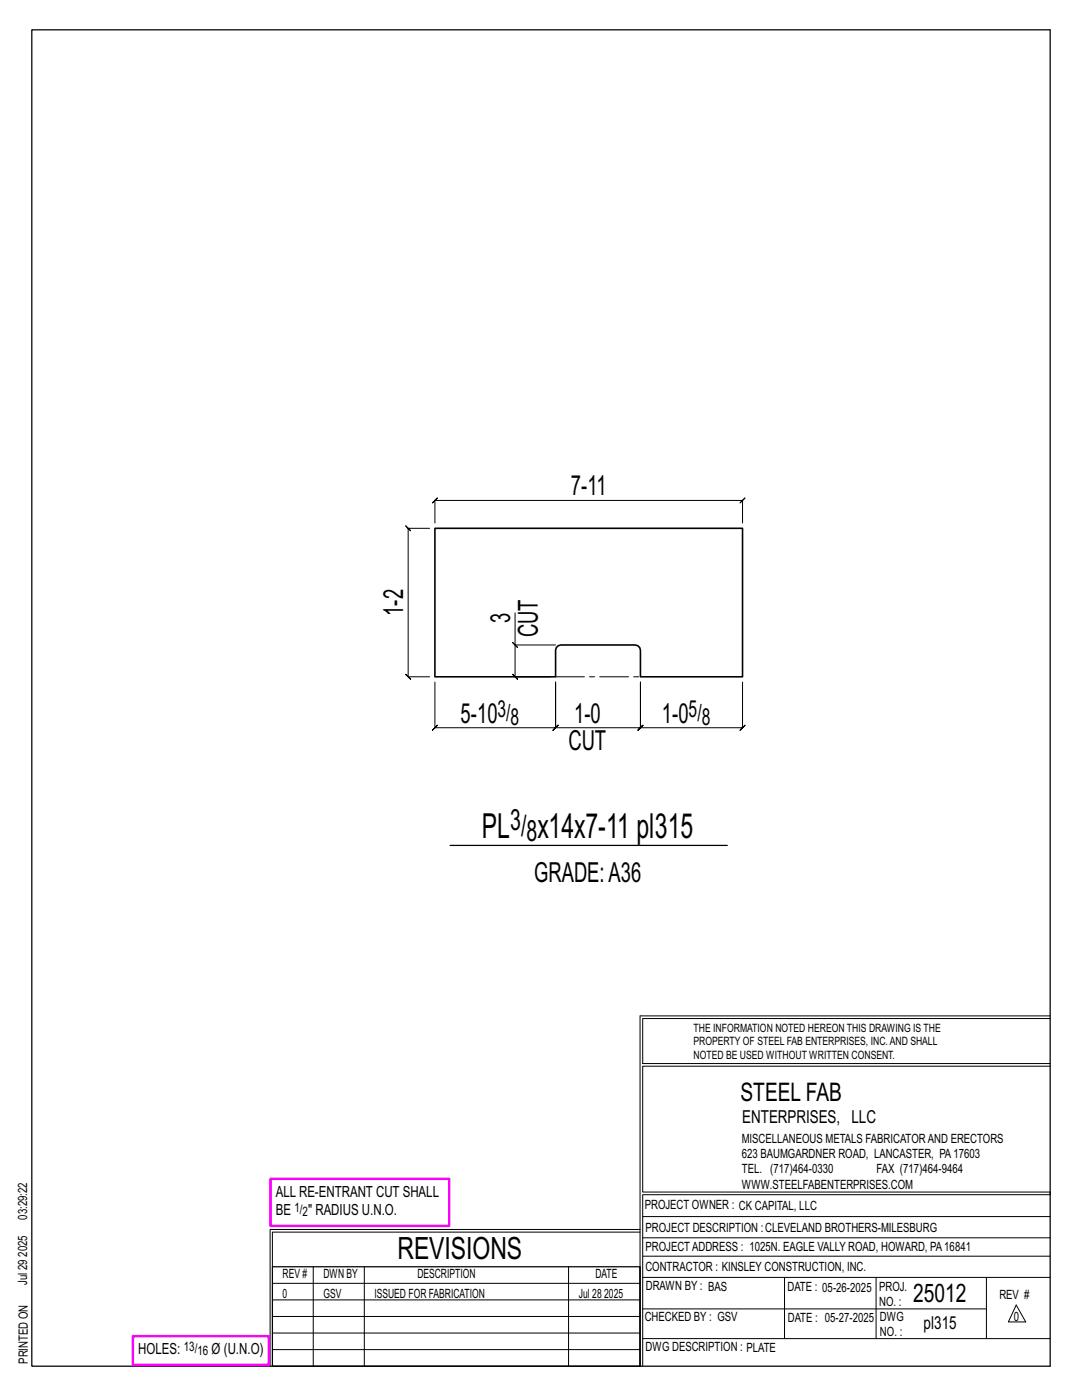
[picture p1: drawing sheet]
<svg xmlns="http://www.w3.org/2000/svg" width="216mm" height="279mm" viewBox="0 0 216 279" stroke-linecap="round" stroke-linejoin="round" font-family="sans-serif">
<defs><g id="words">
<g font-size="6.9">
<text x="96.2" y="167.3">PL</text>
<text x="107.3" y="167.3">x14x7-11 pl315</text>
</g>
<text font-size="6.1" x="79.3" y="251.3">REVISIONS</text>
<g font-size="5.9">
<text x="101.8" y="165.7">3/</text>
<text x="105.1" y="167.8">8</text>
</g>
<g font-size="5.5">
<text x="113.9" y="98.9">7-11</text>
<text x="80.5" y="122.9" transform="rotate(-90 80.5 122.9)">1-2</text>
<text x="101.8" y="124.4" transform="rotate(-90 101.8 124.4)">3</text>
<text x="107.3" y="127.1" transform="rotate(-90 107.3 127.1)">CUT</text>
<text x="91.9" y="144.2">5-10</text>
<text x="113.4" y="149.8">CUT</text>
<text x="114.5" y="144.2">1-0</text>
<text x="132.1" y="144.2">1-0</text>
<text x="106.6" y="176">GRADE:A36</text>
</g>
<g font-size="5.1">
<text x="147.8" y="219.8">STEEL FAB</text>
<text x="182.2" y="259.9">25012</text>
</g>
<g font-size="4.7">
<text x="99.3" y="143">3/</text>
<text x="137.4" y="143">5/</text>
<text x="101.9" y="144.7">8</text>
<text x="140" y="144.7">8</text>
</g>
<g font-size="3.6">
<text x="148.1" y="224.1">ENTERPRISES, LLC</text>
<text x="184.3" y="265.2">pl315</text>
</g>
<g font-size="3.1">
<text x="55" y="238.9">ALL RE-ENTRANT CUT SHALL</text>
<text x="55" y="242.5">BE</text>
<text x="61.5" y="242.5">&quot; RADIUS U.N.O.</text>
<text x="27.6" y="270.2">HOLES:</text>
<text x="42.2" y="270.2">Ø (U.N.O)</text>
</g>
<g font-size="2.6">
<text x="58.8" y="241.8">1/</text>
<text x="60.4" y="242.7">2</text>
<text x="36.7" y="269.6">13/</text>
<text x="39.4" y="270.5">16</text>
</g>
<g font-size="2.5">
<text x="148" y="231.2">623 BAUMGARDNER ROAD, LANCASTER, PA17603</text>
<text x="148" y="228.1">MISCELLANEOUS METALS FABRICATORAND ERECTORS</text>
<text x="148" y="237.2">WWW.STEELFABENTERPRISES.COM</text>
<text x="148" y="234.2">TEL. (717)464-0330</text>
<text x="174.9" y="234.2">FAX (717)464-9464</text>
<text x="5.4" y="243.4" transform="rotate(-90 5.4 243.4)">03:29:22</text>
<text x="128.7" y="241.3">PROJECT OWNER : CK CAPITAL, LLC</text>
<text x="128.8" y="246">PROJECT DESCRIPTION :CLEVELAND BROTHERS-MILESBURG</text>
<text x="5.4" y="250.8" transform="rotate(-90 5.4 250.8)">2025</text>
<text x="128.8" y="249.7">PROJECTADDRESS : 1025N. EAGLE VALLY ROAD, HOWARD, PA16841</text>
<text x="5.4" y="256.5" transform="rotate(-90 5.4 256.5)">Jul 29</text>
<text x="56.4" y="255">REV #</text>
<text x="64.5" y="255">DWN BY</text>
<text x="83.3" y="255">DESCRIPTION</text>
<text x="118.8" y="255">DATE</text>
<text x="128.8" y="253.7">CONTRACTOR : KINSLEY CONSTRUCTION, INC.</text>
<text x="128.9" y="257.5">DRAWN BY : BAS</text>
<text x="157.1" y="257.6">DATE : 05-26-2025</text>
<text x="175.4" y="257.7">PROJ.</text>
<text x="56.4" y="259">0</text>
<text x="64.5" y="259">GSV</text>
<text x="74.7" y="259">ISSUED FOR FABRICATION</text>
<text x="115.5" y="259">Jul 28</text>
<text x="120.6" y="259">2025</text>
<text x="128.6" y="263.7">CHECKED BY : GSV</text>
<text x="157.2" y="263.7">DATE : 05-27-2025</text>
<text x="175.4" y="260.7">NO. :</text>
<text x="175.6" y="263.7">DWG</text>
<text x="199.4" y="259.2">REV #</text>
<text x="202.3" y="263.7">0</text>
<text x="128.8" y="269.7">DWG DESCRIPTION : PLATE</text>
<text x="175.6" y="266.7">NO. :</text>
<text x="5.5" y="272.2" transform="rotate(-90 5.5 272.2)">PRINTED ON</text>
</g>
<g font-size="2.3">
<text x="138.4" y="208.6">PROPERTY OF STEEL FAB ENTERPRISES, INC.AND SHALL</text>
<text x="138.4" y="205.9">THE INFORMATION NOTED HEREON THIS DRAWING IS THE</text>
<text x="138.4" y="211.3">NOTED BE USED WITHOUT WRITTEN CONSENT.</text>
</g>
</g></defs>
<g fill="none" stroke="#000" stroke-width=".2">
<path d="M85.7 105.4h-4.3l-.5-.5 1 1-.5-.5v29.7l-.5-.5 1 1-.5-.5h4.3M86.8 104.4v-4.5l-.5 .5 1-1-.5 .5h61.4l-.5 .5 1-1-.5 .5v4.5M86.8 136.1v9.1l-.5 .5 1-1-.5 .5h24.1l-.5 .5 1-1-.5 .5v-9.1v9.1l-.5 .5 1-1-.5 .5h16.9l-.5 .5 1-1-.5 .5v-9.1v9.1l-.5 .5 1-1-.5 .5h20.4l-.5 .5 1-1-.5 .5v-9.1M102.3 128.2l1 1zM102.8 122.3v6.4h8.1M102.8 128.7v6.4l-.5-.5 1 1-.5-.5h7M127.7 202.7v70M127.7 202.7h81.8M209.5 203.3h-81.3v9h81.3M209.5 212.8h-81.3v25.1h81.3v.5h-81.3v34.3M54.4 259.4h73.3M54.4 256.1h73.3"/>
<path d="M62.5 252.8v19.9M72.7 252.8v19.9M113.4 252.8v19.9M127.7 245.4h-73.8v27.3M127.7 245.9h-73.3v6.9M128.2 242.8h81.3M128.2 254.9h81.3M128.2 250.7h81.3M128.2 247h81.3M156.5 254.9v12.2M174.8 254.9v12.2M196.8 254.9v12.2"/>
<path d="M54.4 269.3h73.3M54.4 266h73.3M54.4 262.7h73.3M128.2 261.2h68.6M128.2 267.1h81.3M202.8 260.4l1.9 3.4h-3.5z"/>
</g>
<path d="M6.3 6h203.2v266.7h-203.2zM89.8 168.7h55.3M54.4 252.8h73.3v19.9h-73.3z" fill="none" stroke="#000" stroke-width=".25"/>
<path d="M54 235.3h35.6v9.3h-35.6zM26.5 266.7h27.1v5.7h-27.1z" fill="none" stroke="#f0f" stroke-width=".5"/>
<path d="M86.8 105.4h61.4v29.7h-20.4v-5.3l-.1-.6-.4-.3-.6-.2h-14.8l-.5 .2-.4 .3-.1 .6v5.3h-24.1z" fill="none" stroke="#000" stroke-width=".32"/>
<path d="M110.9 135.1h16.9" fill="none" stroke="#000" stroke-width=".2" stroke-dasharray="5.8 1 1 1"/>
<use href="#words"/>
</svg>
